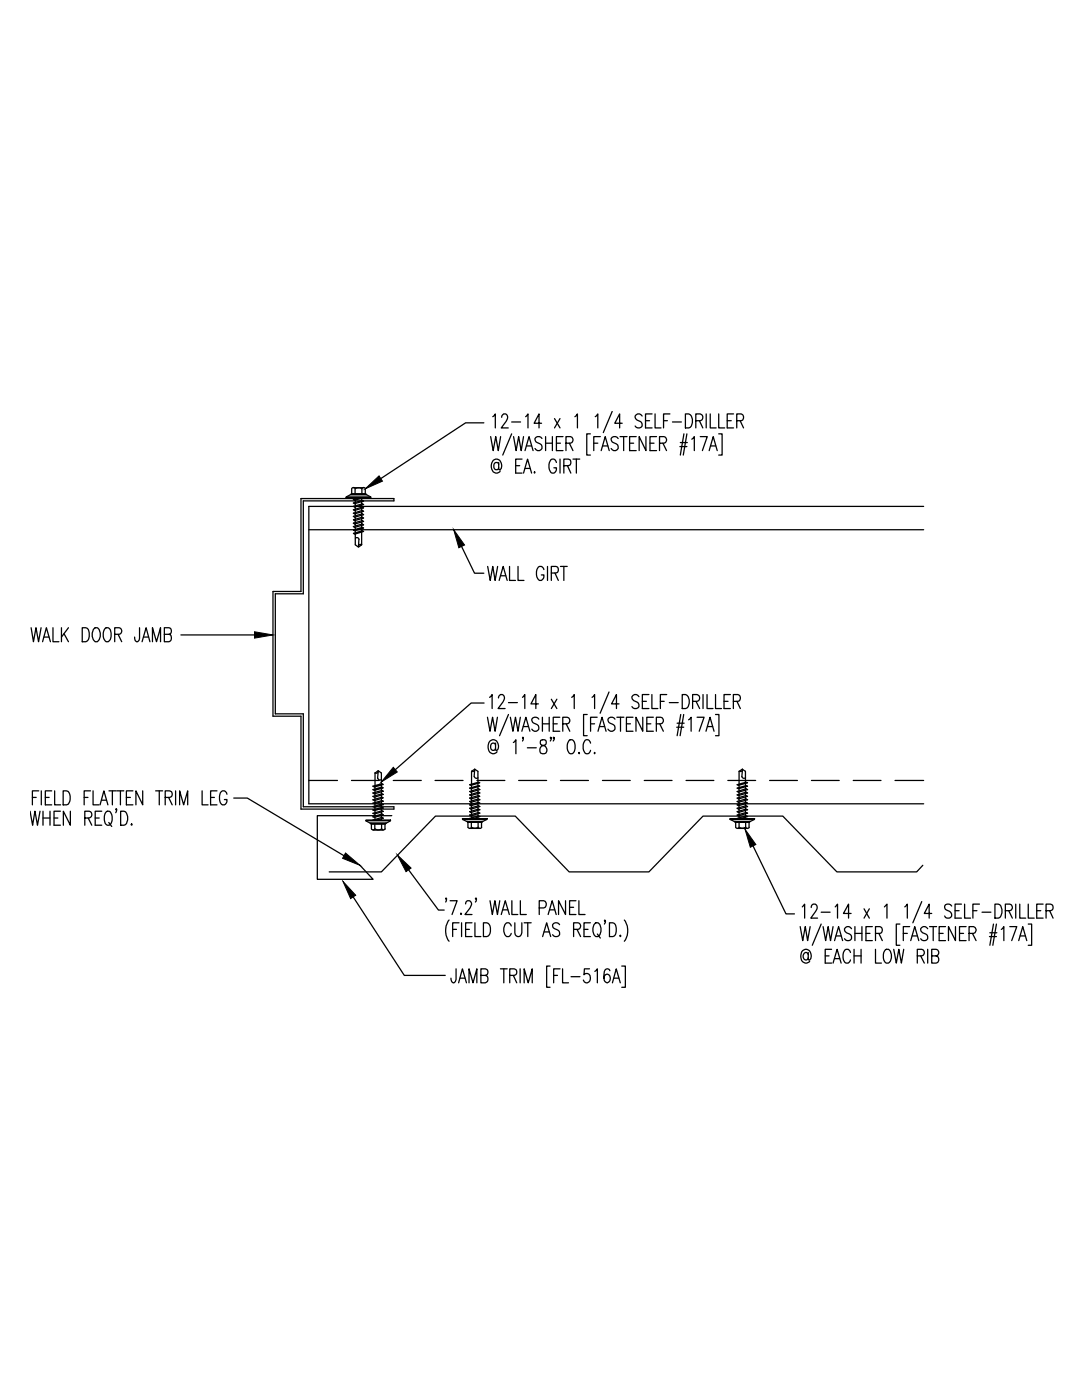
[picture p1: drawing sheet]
<svg xmlns="http://www.w3.org/2000/svg" width="216mm" height="279mm" viewBox="0 0 216 279" stroke-linecap="round" stroke-linejoin="round" font-family="sans-serif">
<g fill="none" stroke="#000" stroke-width=".25">
<path d="M60.1 99.5h18.5v.5h-18.1v18.5h-5.6v24h5.6v18.5h18.1v.5h-18.5v-18.6h-5.6v-24.9h5.6zM69.1 99.2h4.9v.1h-4.9zM69.1 99.2l.8-.5h3.2l.8 .5zM70.1 98.6h3l-3 .1zM70.2 97.6v1M70.5 97.3h2M70.9 97.6v1M70.9 97.5a.4 .4 0 0 0-.7 0M70.9 99.8v.5M71.9 99.3l-1.4 .4 .3 .1 1.7-.5h-1.6v.3M72.2 99.5v.4M72.2 97.6v1"/>
<path d="M72.2 97.5a1.21 1.21 0 0 0-1.3 0M72.9 97.6v1M72.9 97.5a.4 .4 0 0 0-.7 0M96.5 84.4h-3.6l-16.9 11.1M97.9 87.1l.5 2.8 .5-2.8 .5 2.8 .5-2.8M98.3 83.2l.5-.6v2.8M99.5 92.7l-.3-.4a.54 .54 0 0 0-.7 .5 .75 .75 0 0 0 .4 .9l.5-.1 .1-.2M99.5 92.3v1.3l.3 .1a1.29 1.29 0 0 0-.9-2.1 1.53 1.53 0 0 0-.9 1.4 1.53 1.53 0 0 0 .9 1.4l.6-.1 .3-.3M100.1 83.3v-.1a.69 .69 0 0 1 .8-.6l.3 .3a1.1 1.1 0 0 1-.2 1.2l-1 1.3h1.4M102.1 84.2h1.8M102.1 86.6l-1.8 4.2M102.5 87.1l.5 2.8 .5-2.8 .5 2.8 .5-2.8"/>
<path d="M102.9 92.9h.8M104.2 91.6h-1.3v2.8h1.3M104.5 94.4l.8-2.8 .8 2.8M104.8 89.9l.8-2.8 .8 2.8M104.8 93.5h1M104.9 83.2l.5-.6v2.8M105.1 89h1M106.7 94.2v.2zM108.1 84.5h-1.5l1-1.9v2.8M108.1 87.5a.74 .74 0 0 0-.7-.4 .74 .74 0 0 0-.6 .7l.2 .4 .8 .4a.74 .74 0 0 1 .2 1.2 .74 .74 0 0 1-1.2-.3M108.9 87.1v2.8M108.9 88.4h1.3"/>
<path d="M110.2 87.1v2.8M110.6 83.5l1.1 1.9M111 92.3a.7 .7 0 0 0-1.1-.5 1.98 1.98 0 0 0 .2 2.6 .8 .8 0 0 0 .9-1h-.5M111 88.4h.8M111.7 83.5l-1.1 1.9M111.7 91.6v2.8M112.3 87.1h-1.3v2.8h1.3M112.5 92.9h.9a.67 .67 0 0 0 .5-.6 .67 .67 0 0 0-.5-.7h-.9v2.8M112.9 88.4h.9a.67 .67 0 0 0 .5-.6 .67 .67 0 0 0-.5-.7h-.9v2.8M113.2 92.9l.7 1.5M113.6 88.4l.7 1.5M114.3 91.6h1.4"/>
<path d="M114.7 83.2l.5-.6v2.8M115 91.6v2.8M117.8 86.6h-.7v4.2h.7M118.5 88.4h.8M118.8 83.2l.5-.6v2.8M119.8 87.1h-1.3v2.8M120 89.9l.8-2.8 .8 2.8M120.3 89h1M122.2 82.1l-1.8 4.2M123.3 87.5a.74 .74 0 0 0-.7-.4 .74 .74 0 0 0-.7 .7l.3 .4 .8 .4a.74 .74 0 0 1 .1 1.2 .74 .74 0 0 1-1.2-.3M123.7 87.1h1.4M124.1 84.5h-1.4l.9-1.9v2.8"/>
<path d="M124.4 87.1v2.8M125.6 88.4h.8M126.9 87.1h-1.3v2.8h1.3M128.1 83a.69 .69 0 0 0-1.1-.3 .69 .69 0 0 0 .1 1.1l.6 .3a.7 .7 0 0 1 .4 .9 .7 .7 0 0 1-.9 .4l-.5-.4M128.8 84h.8M128.9 87.1v2.8l-1.4-2.8v2.8M129.7 88.4h.8M130.1 82.6h-1.3v2.8h1.3M130.7 82.6v2.8h1.2M131 87.1h-1.3v2.8h1.3M131.6 88.4h.9a.67 .67 0 0 0 .5-.6 .67 .67 0 0 0-.5-.7h-.9v2.8M132.3 88.4l.7 1.5"/>
<path d="M132.4 84h.8M133.7 82.6h-1.3v2.8M134.2 84.2h1.8M135.7 89.1h1.4M135.7 88.3h1.4M136.5 86.6l-.8 4.2M136.8 82.6h.6a1.67 1.67 0 0 1 0 2.8h-.6zM137.1 86.6l-.8 4.2M138 87.6l.5-.5v2.8M138.8 84h.9a.7 .7 0 0 0 .5-.7 .7 .7 0 0 0-.5-.7h-.9v2.8M139.6 84l.6 1.4M139.7 87.1h1.4l-.9 2.8"/>
<path d="M140.9 82.6v2.8M141.5 89.9l.8-2.8 .8 2.8M141.7 82.6v2.8h1.2M141.8 89h1M143.4 82.6v2.8h1.2M143.4 86.6h.7v4.2h-.7M145.1 84h.8M146.4 82.6h-1.3v2.8h1.3M147 84h.9a.72 .72 0 0 0 .5-.7 .72 .72 0 0 0-.5-.7h-.9v2.8M147.7 84l.7 1.4M61.6 105.7h122.7M70.5 106.4l1.8-.5 .2 .2-1.7 .5z"/>
<path d="M70.5 105.8l1.8-.5 .2 .1-1.7 .5zM70.5 103.7l1.8-.5 .2 .2-1.7 .5zM70.5 103.1l1.8-.6 .2 .2-1.7 .5zM70.5 105.1l1.8-.5 .2 .1-1.7 .6zM70.5 104.4l1.8-.5 .2 .2-1.7 .5zM70.5 101.1l1.8-.5 .2 .1-1.7 .5zM70.5 100.4l1.8-.5 .2 .1-1.7 .5zM70.5 102.4l1.8-.5 .2 .1-1.7 .5zM70.5 101.7l1.8-.5 .2 .2-1.7 .5zM70.9 100.5v.4M70.9 101.1v.5M70.9 101.8v.5"/>
<path d="M70.9 102.5v.5M70.9 103.2v.4M70.9 103.9v.4M70.9 104.5v.5M70.9 105.2v.4M70.9 105.9v.4M70.9 107.4l.5-.1 .2 .3-.1 1.5M72.2 108.7h-.5l-.2 .4M72.2 106.2v2.5l-.7 .5-.6-.5v-2.1M72.2 100.1v.5M72.2 100.8v.4M72.2 101.5v.4"/>
<path d="M72.2 102.2v.4M72.2 102.8v.5M72.2 103.5v.4M72.2 104.2v.4M72.2 104.8v.5M72.2 105.5v.5M92.1 109.1l2.6 5.3h1.8M97.3 113l.5 2.8 .5-2.8 .5 2.8 .5-2.8M99.6 115.8l.8-2.8 .8 2.8M99.9 114.9h1M101.7 113v2.8h1.2M103.4 113v2.8h1.1"/>
<path d="M108.5 113.7a.7 .7 0 0 0-.7-.7 .7 .7 0 0 0-.7 .7 1.85 1.85 0 0 0 .5 2.1 .85 .85 0 0 0 .9-1.1h-.5M109.2 113v2.8M110 114.4h.9a.69 .69 0 0 0 .5-.7 .69 .69 0 0 0-.5-.7h-.9v2.8M110.7 114.4l.7 1.4M111.8 113h1.4M112.5 113v2.8M184.3 101.1h-122.7v59.3h122.7M6.2 125.3l.5 2.8 .5-2.8 .5 2.8 .5-2.8M8.5 128.1l.8-2.8 .8 2.8M8.8 127.1h1M10.6 125.3v2.8h1.2M12.3 125.3v2.8"/>
<path d="M12.8 126.5l.9 1.6M13.7 125.3l-1.4 1.8M16.4 125.3h.7a1.74 1.74 0 0 1 .5 2.3l-.5 .5h-.7zM18.8 125.4l.2-.1a.73 .73 0 0 1 .9 .7 1.91 1.91 0 0 1-.5 2.1 .98 .98 0 0 1-1-1.1 2.27 2.27 0 0 1 .4-1.6zM21 125.4a.81 .81 0 0 1 .9 .1 .81 .81 0 0 1 .3 .8 1.72 1.72 0 0 1-.6 1.8 .93 .93 0 0 1-1-1.1 2.05 2.05 0 0 1 .4-1.6zM22.9 126.6h.9a.67 .67 0 0 0 .5-.7 .67 .67 0 0 0-.5-.6h-.9v2.8M23.6 126.6l.7 1.5M27.8 125.3v2.1a.65 .65 0 0 1-.6 .7 .83 .83 0 0 1-.3-1M28.3 128.1l.9-2.8 .7 2.8M28.6 127.1h1M30.4 128.1v-2.8l.8 2.8 .8-2.8v2.8M32.8 126.6h.9a.69 .69 0 0 0 .5-.7 .69 .69 0 0 0-.5-.6h-.9v2.8h.9a.81 .81 0 0 0 .5-.8 .81 .81 0 0 0-.5-.7"/>
<path d="M36.1 126.7h14.7M97.7 139.2l.5-.6v2.8M99.5 139.3v-.1a.69 .69 0 0 1 .8-.6l.3 .3a1.1 1.1 0 0 1-.2 1.2l-1 1.3h1.4M104.3 139.2l.4-.6v2.8M110 139.5l1.1 1.9M111.1 139.5l-1.1 1.9M114.1 139.2l.5-.6v2.8M118.1 139.2l.5-.6v2.8M121.5 138.1l-1.8 4.2M127.5 139a.69 .69 0 0 0-1.1-.3 .69 .69 0 0 0 .1 1.1l.6 .3a.7 .7 0 0 1 .4 .9 .7 .7 0 0 1-.9 .4l-.5-.4M128.2 140h.8M129.5 138.6h-1.3v2.8h1.3"/>
<path d="M130.1 138.6v2.8h1.2M131.8 140h.7M133 138.6h-1.2v2.8M136.1 138.6h.7a1.67 1.67 0 0 1 0 2.8h-.7zM138.2 140h.9a.7 .7 0 0 0 .5-.7 .7 .7 0 0 0-.5-.7h-.9v2.8M138.9 140l.7 1.4M140.3 138.6v2.8M141.1 138.6v2.8h1.2M142.8 138.6v2.8h1.2M144.5 140h.8M145.7 138.6h-1.2v2.8h1.2M146.3 140h1a.72 .72 0 0 0 .4-.7 .72 .72 0 0 0-.4-.7h-1v2.8"/>
<path d="M147.1 140l.6 1.4M6.5 159.1h.7M7.7 157.8h-1.2v2.8M8.2 157.8v2.8M9 159.1h.8M10.3 157.8h-1.3v2.8h1.3M10.9 157.8v2.8h1.2M12.6 157.8h.7a1.65 1.65 0 0 1 .5 2.4l-.2 .3-.3 .1h-.7zM16.8 159.1h.8M18.1 157.8h-1.3v2.8M18.6 157.8v2.8h1.2M20.3 159.7h.9"/>
<path d="M21.7 157.8h1.4M22.4 157.8v2.8M23.3 157.8h1.4M24 157.8v2.8M25.2 159.1h.8M26.5 157.8h-1.3v2.8h1.3M28.5 157.8v2.8l-1.4-2.8v2.8M31.1 157.8h1.4M31.8 157.8v2.8M33 159.1h.9a.67 .67 0 0 0 .5-.6 .67 .67 0 0 0-.5-.7h-.9v2.8M33.6 159.1l.8 1.5M35 157.8v2.8"/>
<path d="M40.3 157.8v2.8h1.2M42 159.1h.8M43.3 157.8h-1.3v2.8h1.3M45.3 158.5a.7 .7 0 0 0-.7-.7 .7 .7 0 0 0-.7 .7l-.1 .4a1.72 1.72 0 0 0 .6 1.7 .8 .8 0 0 0 .9-1h-.5M46.6 159.3h2.7l19.4 11.5M61.6 155.8h5.7M70.1 155.8h5.6M74.4 156.9l1.8-.5 .3 .2-1.8 .5zM74.4 157.6l1.8-.5 .3 .1-1.8 .5zM74.4 159.6l1.8-.5 .3 .1-1.8 .6zM74.4 158.3l1.8-.6 .3 .2-1.8 .5zM74.4 158.9l1.8-.5 .3 .2-1.8 .5z"/>
<path d="M74.8 157v.5M74.8 157.7v.5M74.8 158.4v.4M74.8 159.1v.4M74.8 159.7v.5M75.4 155.3l.3 .3h.4M75.5 153.8l-.2 .4h-.5M75.5 153.9l-.2 1.4M76.1 156.4v-2.1l-.6-.5-.7 .5v2.5M76.1 156.6v.5M76.1 157.3v.5M76.1 158v.5"/>
<path d="M76.1 158.7v.4M76.1 159.4v.4M78.5 155.8h5.6M86.8 155.8h5.6M93.7 156.6l1.8-.5 .2 .1-1.7 .5zM93.7 157.3l1.8-.5 .2 .1-1.7 .5zM93.7 159.3l1.8-.5 .2 .1-1.7 .5zM93.7 159.9l1.8-.5 .2 .2-1.7 .5zM93.7 158l1.8-.6 .2 .2-1.7 .5zM93.7 158.6l1.8-.5 .2 .2-1.7 .5zM94.1 156.7v.5M94.1 157.4v.4"/>
<path d="M94.1 158v.5M94.1 158.7v.5M94.1 159.4v.5M94.7 155l.2 .3 .5-.1M94.7 153.5l-.1 .4h-.5M94.7 153.6l-.1 1.4M95.2 155.8h5.5M95.4 156.1v-2.2l-.7-.4-.6 .4v2.6M95.4 156.4v.4M95.4 157v.5M95.4 157.7v.4M95.4 158.4v.4"/>
<path d="M95.4 159v.5M95.4 159.7v.5M96.6 140.3h-2.6l-15.1 13.3M97.3 143.1l.5 2.8 .5-2.8 .5 2.8 .5-2.8M98.9 148.7l-.3-.4a.54 .54 0 0 0-.7 .5 .75 .75 0 0 0 .4 .9l.5-.1 .1-.2M98.9 148.3v1.3l.3 .1a1.29 1.29 0 0 0-.9-2.1 1.53 1.53 0 0 0-.9 1.4 1.53 1.53 0 0 0 .9 1.4l.6-.1 .3-.3M101.5 140.2h1.7M101.5 142.6l-1.8 4.2M101.8 143.1l.5 2.8 .6-2.8 .5 2.8 .4-2.8M102.4 148.2l.5-.6v2.8M103.5 155.8h5.6M104.1 145.9l.8-2.8 .8 2.8"/>
<path d="M104.4 147.2l-.1 .2v-.2v-.1l.1 .1-.1 .7M104.4 145h1M105.2 149.2h1.8M107.4 140.5h-1.5l1-1.9v2.8M107.5 143.5a.74 .74 0 0 0-.8-.4 .74 .74 0 0 0-.6 .7l.2 .4 .8 .4a.74 .74 0 0 1 .2 1.2 .74 .74 0 0 1-1.2-.3M107.9 147.8a.66 .66 0 0 0 .2 .9 .92 .92 0 0 1 1 .6 .92 .92 0 0 1-.5 1.1 .82 .82 0 0 1-.9-.6 .82 .82 0 0 1 .6-1l.4-.1a.58 .58 0 0 0 .3-.6 .58 .58 0 0 0-.4-.5zM108.2 143.1v2.8M108.2 144.5h1.4M109.6 143.1v2.8M110 147.2l-.1 .2v-.3a.52 .52 0 0 1-.1 .8M110.4 144.5h.8M110.6 147.2l-.1 .2v-.3a.52 .52 0 0 1-.1 .8"/>
<path d="M111.7 143.1h-1.3v2.8h1.3M111.8 155.8h5.6M112.3 144.5h.9a.67 .67 0 0 0 .5-.7 .67 .67 0 0 0-.5-.7h-.9v2.8M113 144.5l.7 1.4M113.6 147.8l.2-.2a.87 .87 0 0 1 1 1.1 1.72 1.72 0 0 1-.6 1.7 .87 .87 0 0 1-1-1 2.05 2.05 0 0 1 .4-1.6zM115.6 150.2v.2zM117.2 142.6h-.8v4.2h.8M117.8 148.3a.7 .7 0 0 0-1.1-.5 1.98 1.98 0 0 0 .3 2.6 .73 .73 0 0 0 .8-.7M117.8 144.5h.8M118.6 150.2v.2zM119.2 143.1h-1.4v2.8M119.3 145.9l.8-2.8 .8 2.8"/>
<path d="M119.6 145h1M120.2 155.8h5.6M122.7 143.5a.74 .74 0 0 0-.8-.4 .74 .74 0 0 0-.6 .7l.2 .4 .8 .4a.74 .74 0 0 1 .2 1.2 .74 .74 0 0 1-1.2-.3M123.1 143.1h1.4M123.5 140.5h-1.5l1-1.9v2.8M123.8 143.1v2.8M125 144.5h.8M126.3 143.1h-1.3v2.8h1.3M128.3 143.1v2.8l-1.4-2.8v2.8M128.6 155.8h5.5M129.1 144.5h.8M130.4 143.1h-1.3v2.8h1.3"/>
<path d="M131 144.5h.9a.67 .67 0 0 0 .5-.7 .67 .67 0 0 0-.5-.7h-.9v2.8M131.6 144.5l.8 1.4M133.5 140.2h1.8M135 145.1h1.4M135.1 144.3h1.4M135.8 142.6l-.7 4.2M136.4 142.6l-.7 4.2M136.9 155.8h5.5M137.4 143.7l.5-.6v2.8M139.1 143.1h1.4l-1 2.8M140.9 145.9l.8-2.8 .8 2.8M141.2 145h1"/>
<path d="M142.8 142.6h.7v4.2h-.7M145.2 155.8h5.6M147.1 156.6l1.8-.5 .3 .1-1.9 .5zM147.1 157.3l1.8-.5 .3 .1-1.9 .5zM147.1 159.3l1.8-.5 .3 .1-1.9 .5zM147.1 159.9l1.8-.5 .3 .2-1.9 .5zM147.1 158l1.8-.6 .3 .2-1.9 .5zM147.1 158.6l1.8-.5 .3 .2-1.9 .5zM147.5 156.7v.5M147.5 157.4v.4M147.5 158v.5M147.5 158.7v.5"/>
<path d="M147.5 159.4v.5M148 155l.3 .3 .5-.1M148.1 153.5l-.1 .4h-.5M148.2 153.6l-.2 1.4M148.7 156.1v-2.2l-.6-.4-.6 .4v2.6M148.7 156.4v.4M148.7 157v.5M148.7 157.7v.4M148.7 158.4v.4M148.7 159v.5M148.7 159.7v.5M153.6 155.8h5.5"/>
<path d="M161.9 155.8h5.6M170.3 155.8h5.5M178.6 155.8h5.7M6 161.9l.5 2.8 .5-2.8 .5 2.8 .5-2.8M8.6 161.9v2.8M8.6 163.3h1.4M10 161.9v2.8M10.8 163.3h.7M12.1 161.9h-1.3v2.8h1.3M14 161.9v2.8l-1.4-2.8v2.8M16.9 163.3h.9a.7 .7 0 0 0 .5-.7 .7 .7 0 0 0-.5-.7h-.9v2.8M17.6 163.3l.7 1.4"/>
<path d="M19 163.3h.8M20 160.6l.7-2.8 .8 2.8M20.3 161.9h-1.3v2.8h1.3M21.2 162l.2-.1a.87 .87 0 0 1 1 1.1 1.72 1.72 0 0 1-.6 1.7 .87 .87 0 0 1-1-1.1 2.05 2.05 0 0 1 .4-1.6zM21.7 164.1l.6 .8M23.3 161.5l-.1 .1-.1-.1 .1-.1 .1 .1-.2 .7M24.1 161.9h.7a1.67 1.67 0 0 1 0 2.8h-.7zM26.1 164.6l.2-.2 .1 .2-.1 .1zM35.8 160.6v-2.8l.8 2.8 .9-2.8v2.8M70.5 179l10.2 15.7h8.1M73 163.7l4.9 .1zM73.1 163.8h4.8l-.8 .5h-3.2z"/>
<path d="M74 164.3h2.9M74 164.3v.1h2.9v-.1M74.1 164.4v1.1M74.1 165.4a.4 .4 0 0 0 .7 0 1.21 1.21 0 0 0 1.3 0M74.4 160.3l1.8-.5 .3 .1-1.8 .5zM74.4 162.3l1.8-.5 .3 .1-1.8 .5zM74.4 163l1.8-.6 .3 .2-1.8 .5zM74.4 161l1.8-.5 .3 .1-1.8 .5zM74.4 161.6l1.8-.5 .3 .2-1.8 .5zM74.5 165.7h2M74.8 164.4v1.1M74.8 160.4v.4"/>
<path d="M74.8 161.1v.4M74.8 161.7v.5M74.8 162.4v.5M74.8 163.1v.4M76.1 163.4v.3h-1.7l1.8-.6 .3 .2-1.4 .4M76.1 160v.5M76.1 160.7v.5M76.1 161.4v.4M76.1 162.1v.4M76.1 162.7v.5M76.1 164.4v1.1M76.8 164.4v1.1"/>
<path d="M76.9 165.4a.4 .4 0 0 1-.7 0M78.2 162.8h-14.9v12.7h11.2l-2.7-2.8M81.5 173.6l6 8h1.1M89.1 179.3l-.1 .2-.1-.2 .1-.1 .1 .1-.2 .7M89.8 179.8h1.4l-1 2.7M92.3 163.4l4.9 .1zM92.3 163.5h4.8l-.8 .4h-3.2zM93.3 164.1h2.9M93.3 164h2.9M93.3 163.9v.2M93.4 164.1v1a.4 .4 0 0 0 .7 0M93.7 165.3h2"/>
<path d="M93.7 162l1.8-.5 .2 .1-1.7 .6zM93.7 162.7l1.8-.5 .2 .1-1.7 .5zM93.7 160.6l1.8-.5 .2 .2-1.7 .5zM93.7 161.3l1.8-.5 .2 .2-1.7 .5zM94.1 164.1v1M94.1 160.1v.4M94.1 160.8v.4M94.1 161.4v.5M94.1 162.1v.4M94.1 162.8v.4M95.1 179.3l-.1 .2-.1-.2 .1-.1 .1 .1-.2 .7M95.4 163.1v.3l-1.7-.1 1.8-.5 .2 .2-1.3 .4"/>
<path d="M95.4 160.4v.4M95.4 161.1v.4M95.4 161.7v.5M95.4 162.4v.5M95.4 164.1v1a.4 .4 0 0 0 .7 0M95.4 165.1a1.21 1.21 0 0 1-1.3 0M96.1 164.1v1M96.2 163.9v.2M97.8 179.8l.4 2.7 .5-2.7 .6 2.7 .4-2.7M102.1 179.8v2.7h1.2M103.8 179.8v2.7h1.2M112.8 179.8v2.7l-1.4-2.7v2.7"/>
<path d="M114.9 179.8h-1.2v2.7h1.2M115.5 179.8v2.7h1.2M145.7 163.4l4.9 .1zM145.7 163.5h4.8l-.8 .4h-3.2zM146.7 164.1h2.8M146.7 164h2.8M146.7 163.9v.2M146.8 164.1v1a.4 .4 0 0 0 .7 0M147.1 162l1.8-.5 .3 .1-1.9 .6zM147.1 162.7l1.8-.5 .3 .1-1.9 .5zM147.1 160.6l1.8-.5 .3 .2-1.9 .5zM147.1 161.3l1.8-.5 .3 .2-1.9 .5z"/>
<path d="M147.1 165.3h2M147.5 160.1v.4M147.5 160.8v.4M147.5 161.4v.5M147.5 162.1v.4M147.5 162.8v.4M147.5 164.1v1M148.7 163.1v.3l-1.6-.1 1.8-.5 .3 .2-1.4 .4M148.7 160.4v.4M148.7 161.1v.4M148.7 161.7v.5M148.7 162.4v.5"/>
<path d="M148.8 164.1v1a.4 .4 0 0 0 .7 0M148.8 165.1a1.21 1.21 0 0 1-1.3 0M149.5 164.1v1M149.6 163.9v.2M150.3 168.8l6.5 13.6h1.7M183.9 179.9l-1.8 4.3M184.1 172.7l-1.2 1.3h-15.9l-10.8-11.1h-15.9l-10.8 11.1h-15.9l-10.8-11.1h-15.9l-10.8 11.1h-10.4M89.6 183.6a3.6 3.6 0 0 0 0 4.2M90.3 185.5h.8M91 193.4v2.1l-.2 .5-.4 .1a.92 .92 0 0 1-.4-.9M91.5 196.1l.8-2.7 .8 2.7M91.6 184.2h-1.3v2.7"/>
<path d="M91.8 195.2h1M92 182.3l.1 .1-.1 .1zM92.1 184.2v2.7M92.9 180.4l.1-.4a.63 .63 0 0 1 .9-.1 .63 .63 0 0 1 .1 .9l-1.2 1.7h1.4M92.9 185.5h.8M93.6 196.1v-2.7l.8 2.7 .8-2.7v2.7M94.2 184.2h-1.3v2.7h1.3M94.8 184.2v2.7h1.2M96 194.7h.8a.67 .67 0 0 0 .6-.7 .67 .67 0 0 0-.6-.6h-.8v2.7h.8a.78 .78 0 0 0 .6-.7 .78 .78 0 0 0-.6-.7M96.5 184.2h.6a1.64 1.64 0 0 1 0 2.7h-.6zM99.9 193.4h1.3M100 182.5l.8-2.7 .8 2.7"/>
<path d="M100.4 181.6h.9M100.5 193.4v2.7M101.7 194.7h.9a.67 .67 0 0 0 .5-.7 .67 .67 0 0 0-.5-.6h-.9v2.7M102 184.8a.68 .68 0 0 0-1-.5 1.88 1.88 0 0 0 .1 2.6 .74 .74 0 0 0 .9-.6M102.4 194.7l.7 1.4M102.7 184.2v2a.7 .7 0 0 0 .4 .6 .7 .7 0 0 0 .7 0l.3-.6v-2M103.8 193.4v2.7M104.6 196.1v-2.7l.8 2.7 .8-2.7v2.7M104.6 184.2h1.4M105.3 184.2v2.7M107.6 181.2h.9a.75 .75 0 0 0 .5-.7 .75 .75 0 0 0-.5-.7h-.9v2.7M108.3 186.9l.8-2.7 .8 2.7"/>
<path d="M108.6 186h1M109.4 182.5l.8-2.7 .8 2.7M109.7 181.6h1M109.8 192.8h-.7v4.2h.7M110.5 194.7h.7M111.7 184.5a.71 .71 0 0 0-1-.3 .71 .71 0 0 0-.4 .9l1 .5a.74 .74 0 0 1 .2 1.2 .74 .74 0 0 1-1.2-.3M111.7 193.4h-1.2v2.7M112.3 193.4v2.7h1.1M113.7 181.1h.8M113.9 194.9h1.8M114.5 185.5h.8a.68 .68 0 0 0 .6-.7 .68 .68 0 0 0-.6-.6h-.8v2.7M115.1 185.5l.8 1.4"/>
<path d="M116.5 185.5h.8M117.6 193.4h-1l-.1 1.1a.7 .7 0 0 1 1.2 .2 .88 .88 0 0 1 0 1.1 .88 .88 0 0 1-1.1 .2l-.2-.4M117.8 184.2h-1.3v2.7h1.3M118.7 193.9l.5-.5v2.7M118.7 184.3l.2-.1a1.2 1.2 0 0 1 1 1.7l-.1 .4a.68 .68 0 0 1-1.1 .5 1.96 1.96 0 0 1 0-2.5zM119.2 186.4l.6 .8M120.8 183.7l-.1 .2v-.3a.56 .56 0 0 1-.1 .8M121.6 184.2h.7a1.69 1.69 0 0 1 .5 2.3l-.5 .4h-.7zM121.7 193.7a.55 .55 0 0 0-.9-.2 2.73 2.73 0 0 0 0 2.5l.3 .1a.89 .89 0 0 0 .7-.8 .89 .89 0 0 0-.7-.9l-.5 .4-.1 .4M122.2 196.1l.8-2.7 .8 2.7M122.5 195.2h1M123.8 186.7l.1 .1-.1 .1z"/>
<path d="M124.1 192.8h.7v4.2h-.7M124.6 183.6a3.6 3.6 0 0 1 0 4.2M159.7 184.9l.5 2.8 .5-2.8 .4 2.8 .6-2.8M160.1 181l.5-.6v2.8M161.3 190.5l-.3-.4a.74 .74 0 0 0-.8 .7 .74 .74 0 0 0 .8 .8l.3-.5M161.3 190.1v1.3l.3 .2a1.19 1.19 0 0 0 .2-1.5 1.19 1.19 0 0 0-1.4-.5 1.54 1.54 0 0 0 .3 2.6l.6-.1 .3-.3M161.9 181.1l.2-.5 .6-.2a.9 .9 0 0 1 .1 1.5l-1 1.3h1.3M163.9 182h1.7M163.9 184.4l-1.8 4.3M164.2 184.9l.5 2.8 .6-2.8 .4 2.8 .5-2.8M164.7 190.8h.7M165.9 189.5h-1.2v2.7h1.2"/>
<path d="M166.2 192.2l.8-2.7 .8 2.7M166.5 187.7l.8-2.8 .8 2.8M166.5 191.3h1M166.7 181l.4-.6v2.8M166.8 186.8h1M169.7 190.1a.7 .7 0 0 0-1.1-.5 1.93 1.93 0 0 0 .2 2.6 .74 .74 0 0 0 .9-.6M169.8 182.3h-1.5l1-1.9v2.8M169.9 185.3a.69 .69 0 0 0-1.1-.3 .69 .69 0 0 0 .1 1.2l.6 .2a.71 .71 0 0 1 .4 .9 .71 .71 0 0 1-.9 .4l-.5-.4M170.4 190.8h1.4M170.4 189.5v2.7M170.6 184.9v2.8M170.6 186.3h1.4"/>
<path d="M171.8 189.5v2.7M172 184.9v2.8M172.4 181.4l1.1 1.8M172.8 186.3h.8M173.5 181.4l-1.1 1.8M174.1 184.9h-1.3v2.8h1.3M174.7 186.3h.9a.72 .72 0 0 0 .5-.7 .72 .72 0 0 0-.5-.7h-.9v2.8M174.7 189.5v2.7h1.2M175.4 186.3l.7 1.4M176.5 181l.5-.6v2.8M176.6 189.6l.3-.1a1.2 1.2 0 0 1 1 1.6l-.2 .5a.7 .7 0 0 1-1.1 .5 2.13 2.13 0 0 1 0-2.5zM178.3 189.5l.5 2.7 .6-2.7 .5 2.7 .4-2.7"/>
<path d="M179.6 184.4h-.8v4.3h.8M180.2 186.3h.8M180.5 181l.5-.6v2.8M181.5 184.9h-1.3v2.8M181.7 187.7l.8-2.8 .8 2.8M182 186.8h1M183 190.8h.9a.67 .67 0 0 0 .5-.7 .67 .67 0 0 0-.5-.6h-.9v2.7M183.7 190.8l.7 1.4M185.1 185.3a.69 .69 0 0 0-1.1-.3 .69 .69 0 0 0 .1 1.2l.6 .2a.71 .71 0 0 1 .4 .9 .71 .71 0 0 1-.9 .4l-.5-.4M185.1 189.5v2.7M185.5 184.9h1.4M185.9 182.3h-1.5l1-1.9v2.8"/>
<path d="M185.9 190.8h.9a.67 .67 0 0 0 .5-.7 .67 .67 0 0 0-.5-.6h-.9v2.7h.9a.75 .75 0 0 0 .5-.7 .75 .75 0 0 0-.5-.7M186.2 184.9v2.8M187.4 186.3h.8M188.7 184.9h-1.3v2.8h1.3M189.9 180.8a.73 .73 0 0 0-.8-.4 .73 .73 0 0 0-.6 .7l.4 .5a1.18 1.18 0 0 1 1 .8v.4a.77 .77 0 0 1-.7 .5 .77 .77 0 0 1-.7-.5M190.6 181.8h.8M190.7 184.9v2.8l-1.4-2.8v2.8M191.5 186.3h.8M191.8 180.4h-1.2v2.8h1.2M192.5 180.4v2.8h1.2M192.8 184.9h-1.3v2.8h1.3M193.4 186.3h.9a.7 .7 0 0 0 .5-.7 .7 .7 0 0 0-.5-.7h-.9v2.8"/>
<path d="M194 186.3l.8 1.4M194.1 181.8h.8M195.4 180.4h-1.3v2.8M195.9 182h1.8M197.4 186.9h1.4M197.5 186.2h1.4M198.2 184.4l-.7 4.3M198.5 180.4h.7a1.67 1.67 0 0 1 0 2.8h-.7zM198.8 184.4l-.7 4.3M199.8 185.5l.5-.6v2.8M200.6 181.8h.9a.67 .67 0 0 0 .5-.7 .67 .67 0 0 0-.5-.7h-.9v2.8M201.3 181.8l.7 1.4"/>
<path d="M201.5 184.9h1.4l-1 2.8M202.7 180.4v2.8M203.3 187.7l.8-2.8 .8 2.8M203.5 180.4v2.8h1.2M203.6 186.8h1M205.2 180.4v2.8h1.2M205.2 184.4h.7v4.3h-.7M206.9 181.8h.8M208.1 180.4h-1.2v2.8h1.2M208.7 181.8h.9a.67 .67 0 0 0 .5-.7 .67 .67 0 0 0-.5-.7h-.9v2.8M209.5 181.8l.6 1.4"/>
</g>
<path d="M72.9 97.6l2.7-2.6 .7 1zM90.5 105.7l2.2 3.1-1.1 .5zM50.8 126.1l3.7 .6-3.7 .7zM78.5 153.1l.8 1-3.2 2zM68.9 170.2l2.9 2.5-3.4-1.4zM68.4 175.9l2.6 2.8-1 .6zM79.3 170.6l2.7 2.6-1 .8zM148.7 165.5l2.1 3-1.1 .6z" fill="#000" stroke="#000" stroke-width=".2"/>
</svg>
